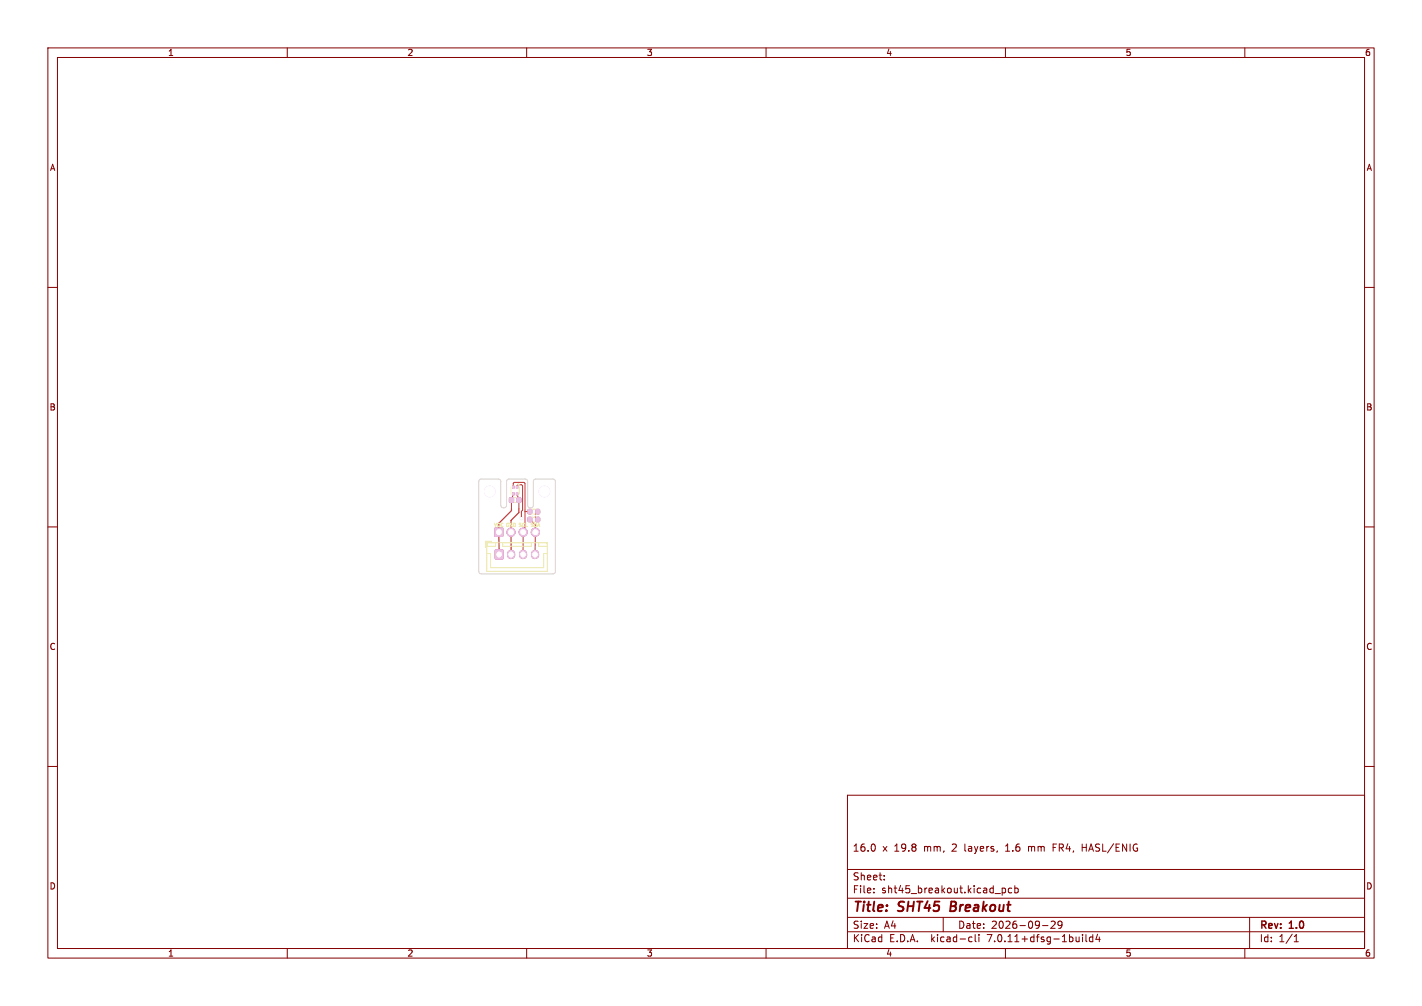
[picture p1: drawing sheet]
<svg xmlns="http://www.w3.org/2000/svg" width="297mm" height="210mm" viewBox="0 0 297 210" stroke-linecap="round" stroke-linejoin="round" font-family="sans-serif">
<defs><g id="words">
<g font-size="2.8" fill="#840000">
<text x="178" y="190.9">Title:</text>
<text x="187.7" y="190.9">SHT45</text>
<text x="199.3" y="190.9">Breakout</text>
</g>
<g font-size="2.1" fill="#840000">
<text x="178" y="178">16.0</text>
<text x="184.3" y="178">x</text>
<text x="186.8" y="178">19.8</text>
<text x="193.1" y="178">mm,</text>
<text x="199.1" y="178">2</text>
<text x="201.8" y="178">layers,</text>
<text x="210.5" y="178">1.6</text>
<text x="215.4" y="178">mm</text>
<text x="220.7" y="178">FR4,</text>
<text x="226.9" y="178">HASL/ENIG</text>
<text x="178" y="184">Sheet:</text>
<text x="178" y="186.7">File:</text>
<text x="184.1" y="186.7">sht45_breakout.kicad_pcb</text>
<text x="178" y="196.9">KiCad</text>
<text x="178" y="194.1">Size:</text>
<text x="184.7" y="194.1">A4</text>
<text x="185.7" y="196.9">E.D.A.</text>
<text x="194.6" y="196.9">kicad-cli</text>
<text x="200" y="194.1">Date:</text>
<text x="206.5" y="196.9">7.0.11+dfsg-1build4</text>
<text x="207" y="194.1">2026-09-29</text>
<text x="263" y="194.3">Rev:</text>
<text x="263" y="196.9">Id:</text>
<text x="267.1" y="196.9">1/1</text>
<text x="269.4" y="194.3">1.0</text>
</g>
<g font-size="1.8" fill="#840000">
<text x="35" y="11.9">1</text>
<text x="85" y="11.9">2</text>
<text x="135" y="11.9">3</text>
<text x="185" y="11.9">4</text>
<text x="235" y="11.9">5</text>
<text x="285" y="11.9">6</text>
<text x="10.3" y="35.9">A</text>
<text x="285.4" y="35.9">A</text>
<text x="10.3" y="85.9">B</text>
<text x="285.3" y="85.9">B</text>
<text x="10.3" y="135.9">C</text>
<text x="285.3" y="135.9">C</text>
<text x="10.3" y="185.9">D</text>
<text x="285.3" y="185.9">D</text>
<text x="35" y="199.9">1</text>
<text x="85" y="199.9">2</text>
<text x="135" y="199.9">3</text>
<text x="185" y="199.9">4</text>
<text x="235" y="199.9">5</text>
<text x="285" y="199.9">6</text>
</g>
<text font-size="1" fill="#f2eda1" x="103" y="110.2">VCC GND SCL SDA</text>
</g></defs>
<g fill="none" stroke="#840000" stroke-width=".21">
<path d="M10 10h277v190h-277zM12 12h273v186h-273zM60 10v2M110 10v2M160 10v2M210 10v2M260 10v2M10 60h2M285 60h2M10 110h2M285 110h2M10 160h2"/>
<path d="M285 160h2M177 166h108v32h-108zM182.7 176.3l.1 .5-.1 .8M220 176.9h.5M220.7 176.2h-.7v1.5M226 176.9h.9M226 176.2v1.5M60 198v2M110 198v2M160 198v2M177 194.5h108M177 191.5h108"/>
<path d="M177 187.5h108M177 181.5h108M182.5 186.3v.1M182.5 185.5v.1M184.7 183.6v.1M184.7 182.8v.1M197 191.5v3M202.6 195.6l.4 .1M203 196.5l-.4 .1M203.7 195.1v1.3l.2 .2M204.5 195.1v.1M204.5 195.6v1"/>
<path d="M209.3 185.5l.4-.1 .3 .3-.1 .6h-.6M209.3 185.4v1.5M210 198v2M211.3 185.5l-.4-.1-.3 .3 .1 .6h.6M212 185.5l.4-.1 .3 .3-.2 .6h-.5M212 184.9v1.5M217.7 193.2h1.2M219.5 192.4l.6-.1 .3 .4-.9 1.1h.9M221.8 192.9l-.3 .3h-.3l-.2-.3 .1-.5 .4-.1 .2 .1a.99 .99 0 0 1-.3 1.4h-.3M226.1 195.1v.1M226.1 195.6v1M226.8 195.1v1.3l.2 .2"/>
<path d="M228.2 195.7l-.4-.1-.3 .3 .2 .6h.5M228.2 195.1v1.5M229.2 195l-.3 1.1h.9M229.6 195.6v1M260 198v2M261 191.5v6.5M270.3 196.6h.9M270.3 195.5l.4-.4v1.5"/>
</g>
<path d="M198.7 188.2l-.3 2h.8" fill="none" stroke="#840000" stroke-width=".4"/>
<g fill="#c83434" stroke="#c83434" stroke-width=".21">
<path d="M103.3 110.2h1.7v1.8h-1.7z"/>
<path d="M106.4 104h.8v.8h-.8z"/>
<path d="M108 104h.8v.8h-.8z"/>
<path d="M103.5 114.8h1.5v1.9h-1.5z"/>
<path d="M112 106.4h.7v.8h-.7z"/>
<path d="M110.3 106.4h.7v.8h-.7z"/>
<path d="M107.8 101.4h.3v.6h-.3z"/>
<path d="M107.1 101.4h.3v.6h-.3z"/>
<path d="M107.1 102.8h.3v.6h-.3z"/>
<path d="M107.8 102.8h.3v.6h-.3z"/>
<path d="M112 108h.7v.9h-.7z"/>
<path d="M110.3 108h.7v.9h-.7z"/>
<circle cx="106.7" cy="111.1" r=".85"/>
<circle cx="109.3" cy="111.1" r=".85"/>
<circle cx="111.8" cy="111.1" r=".85"/>
</g>
<path d="M106.8 115.6v.3M109.2 115.6v.3M111.8 115.6v.3" fill="none" stroke="#c83434" stroke-width="1.7"/>
<g fill="#ececec" stroke="#ececec" stroke-width=".21">
<circle cx="108.9" cy="108.2" r=".3"/>
<circle cx="111.5" cy="107.6" r=".3"/>
</g>
<path d="M106.8 106.2v.4l-2.6 2.6v6.6M108.4 106.2v.8l-1.7 1.6 .1 7.2" fill="none" stroke="#c83434" stroke-width=".25"/>
<path d="M107.2 103.1l-.4 1.3v1.8M107.2 101.7v-.8l.2-.2h2.1l.2 .2v9.1l-.4 1.1-.1 4.7M108 103.1l.4 1.3v1.8M108 101.7v-.3l.2-.2h.7l.2 .2v5.1l-.2 .3v1.4M109.7 106.8h1M110.7 108.5l1.1 1.1v6.2M112.3 106.8l-.8 .8 .8 .9" fill="none" stroke="#c83434" stroke-width=".21"/>
<g fill="#fff" stroke="#fff" stroke-width=".21">
<circle cx="108.9" cy="108.2" r=".15"/>
<circle cx="111.5" cy="107.6" r=".15"/>
<circle cx="113.7" cy="102.6" r="1.1"/>
<circle cx="104.2" cy="111.1" r=".5"/>
<circle cx="106.7" cy="111.1" r=".5"/>
<circle cx="109.3" cy="111.1" r=".5"/>
<circle cx="111.8" cy="111.1" r=".5"/>
<circle cx="104.2" cy="115.8" r=".47"/>
<circle cx="106.8" cy="115.8" r=".47"/>
<circle cx="109.2" cy="115.8" r=".47"/>
<circle cx="111.8" cy="115.8" r=".47"/>
<circle cx="102.3" cy="102.6" r="1.1"/>
</g>
<g fill="#efc1ff" stroke="#efc1ff" stroke-width=".21">
<path d="M103.3 110.2h1.7v1.8h-1.7z"/>
<path d="M106.4 104h.8v.8h-.8z"/>
<path d="M108 104h.8v.8h-.8z"/>
<path d="M103.5 114.8h1.5v1.9h-1.5z"/>
<path d="M112 106.4h.7v.8h-.7z"/>
<path d="M110.3 106.4h.7v.8h-.7z"/>
<path d="M107.8 101.4h.3v.6h-.3z"/>
<path d="M107.1 101.4h.3v.6h-.3z"/>
<path d="M107.1 102.8h.3v.6h-.3z"/>
<path d="M107.8 102.8h.3v.6h-.3z"/>
<path d="M112 108h.7v.9h-.7z"/>
<path d="M110.3 108h.7v.9h-.7z"/>
<circle cx="113.7" cy="102.6" r="1.1"/>
<circle cx="106.7" cy="111.1" r=".85"/>
<circle cx="109.3" cy="111.1" r=".85"/>
<circle cx="111.8" cy="111.1" r=".85"/>
<circle cx="102.3" cy="102.6" r="1.1"/>
</g>
<path d="M106.8 115.6v.3M109.2 115.6v.3M111.8 115.6v.3" fill="none" stroke="#efc1ff" stroke-width="1.7"/>
<g fill="none" stroke="#f2eda1" stroke-width=".21">
<path d="M101.7 113.3h12.6v6h-12.6zM101.7 115.5h.7v3h11.1v-3h.8M102.7 113h-1.3v1.2M103.5 113.3v.8h-1.8M105 113.3v.8h6v-.8M106.7 101.7v1.4M107.5 103.9h.2M107.5 104.9h.2M108.5 101.7v1.4M111.3 107.3h.4M111.3 106.3h.4M111.3 109h.4"/>
<path d="M111.3 107.9h.4M112.5 113.3v.8h1.8"/>
</g>
<path d="M108.2 100.9l.3 .3h-.3z" fill="#f2eda1" stroke="#f2eda1" stroke-width=".21"/>
<path d="M100.2 100.1l.3-.1h3.6l.4 .2 .1 .3v5a.61 .61 0 0 0 .6 .5 .61 .61 0 0 0 .6-.5v-5l.2-.4 .3-.1h3.4l.4 .2 .1 .3v5a.61 .61 0 0 0 .6 .5 .61 .61 0 0 0 .6-.5l.1-5.3 .4-.2 3.9 .1 .2 .4-.1 19.1-.4 .2-15.3-.1-.2-.4v-18.8z" fill="none" stroke="#d0d2cd" stroke-width=".21"/>
<use href="#words"/>
</svg>
